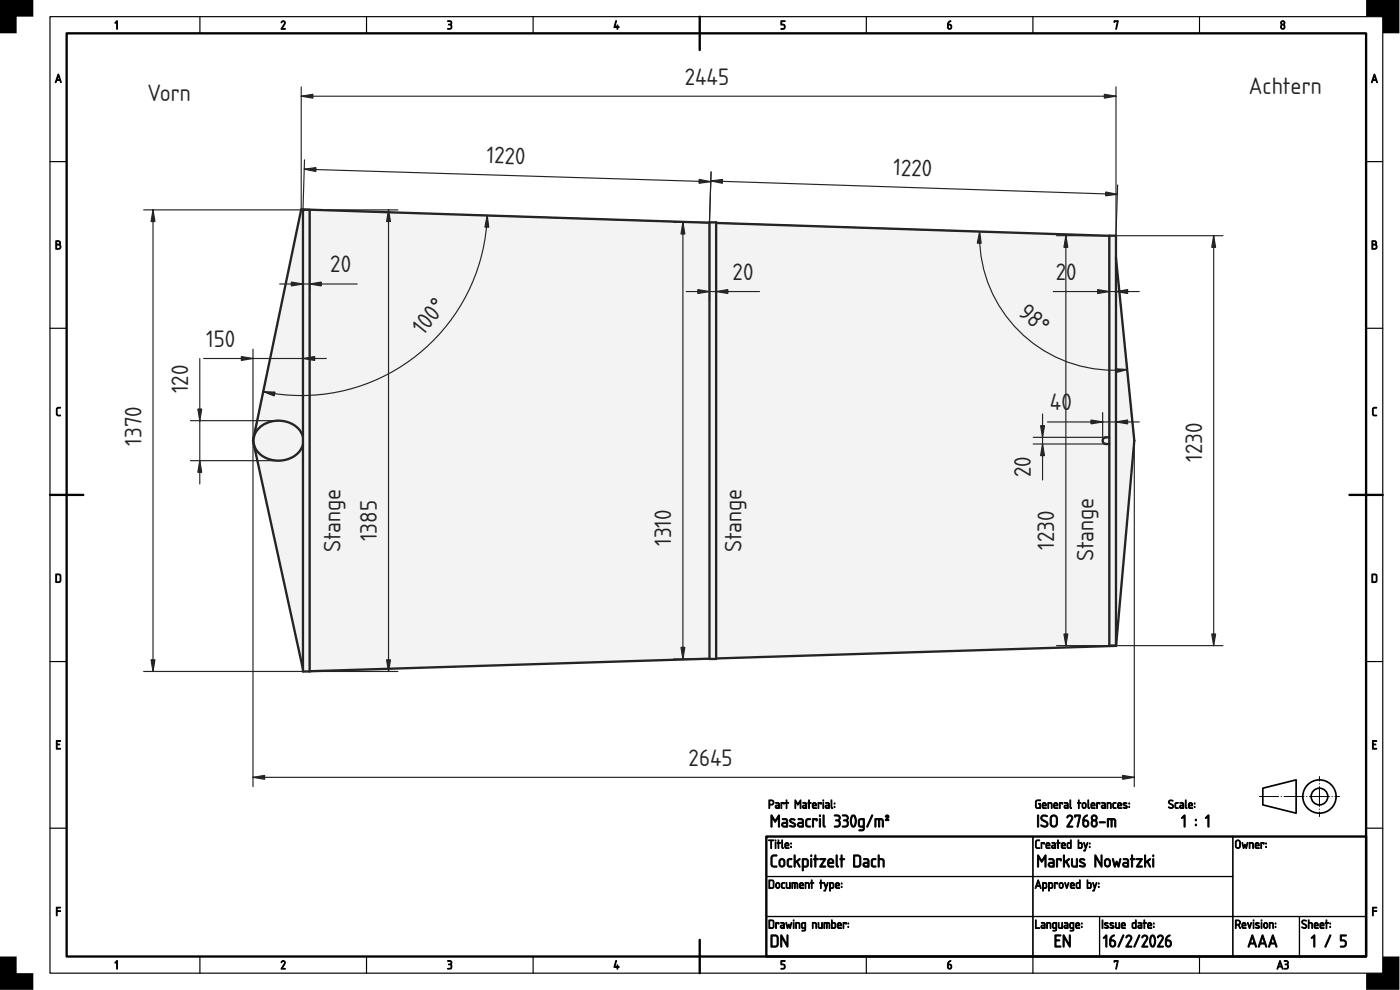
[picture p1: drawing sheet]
<svg xmlns="http://www.w3.org/2000/svg" width="420mm" height="297mm" viewBox="0 0 420 297" stroke-linecap="round" stroke-linejoin="round" font-family="sans-serif">
<defs><g id="words">
<g font-size="6.7" fill="#212529">
<text x="205.5" y="25.4">2445</text>
<text x="374.8" y="28.1">Achtern</text>
<text x="44.3" y="30.3">Vorn</text>
<text x="146" y="48.9" transform="rotate(2 146 48.9)">1220</text>
<text x="268.1" y="52.6" transform="rotate(2 268.1 52.6)">1220</text>
<text x="99.1" y="81.7">20</text>
<text x="219.9" y="84">20</text>
<text x="316.9" y="84">2</text>
<text x="320" y="84">0</text>
<text x="305.3" y="94.1" transform="rotate(43 305.3 94.1)">98°</text>
<text x="127.1" y="100.7" transform="rotate(-51 127.1 100.7)">10 °</text>
<text x="61.9" y="104.1">150</text>
<text x="56.5" y="118" transform="rotate(-90 56.5 118)">120</text>
<text x="315.1" y="123.1">40</text>
<text x="42.4" y="133.7" transform="rotate(-90 42.4 133.7)">1370</text>
<text x="309.4" y="143.2" transform="rotate(-90 309.4 143.2)">20</text>
<text x="360.7" y="138.7" transform="rotate(-90 360.7 138.7)">1230</text>
<text x="102.2" y="165.8" transform="rotate(-90 102.2 165.8)">Stange</text>
<text x="113.1" y="162.4" transform="rotate(-90 113.1 162.4)">1385</text>
<text x="201.5" y="163.8" transform="rotate(-90 201.5 163.8)">1310</text>
<text x="222.5" y="165.8" transform="rotate(-90 222.5 165.8)">Stange</text>
<text x="316.4" y="165" transform="rotate(-90 316.4 165)">1230</text>
<text x="328.1" y="168.4" transform="rotate(-90 328.1 168.4)">Stange</text>
<text x="206.7" y="229.7">2645</text>
</g>
</g></defs>
<path d="M20 10h390v277h-390zM210 5v10M15 148.5h10M405 148.5h10M230 251h180v36h-180zM210 282v10" fill="none" stroke="#000" stroke-width=".7"/>
<g fill="none" stroke="#000" stroke-width=".35">
<path d="M15 5h400v287h-400zM60 5v5M110 5v5M160 5v5M260 5v5M310 5v5M360 5v5M15 48.5h5M410 48.5h5M15 98.5h5M410 98.5h5M15 198.5h5"/>
<path d="M410 198.5h5M15 248.5h5M230 251h80v12h-80zM310 251h60v12h-60zM370 251h40v24h-40zM410 248.5h5M230 275h80v12h-80zM230 263h80v12h-80zM310 275h20v12h-20zM310 263h60v12h-60zM330 275h40v12h-40zM370 275h20v12h-20z"/>
<path d="M390 275h20v12h-20zM60 287v5M110 287v5M160 287v5M260 287v5M310 287v5M360 287v5"/>
</g>
<g fill="#000" stroke="#000" stroke-width=".3">
<path d="M35 6.3l.3 .1-.2 2.4-.1-2.2-.3 .4-.2-.1zM84.5 6.5a.64 .64 0 0 1 .9-.2 .64 .64 0 0 1 .1 .9l-.8 1.4h.8l.1 .2h-1.2l.9-1.7a.44 .44 0 0 0-.2-.6 .44 .44 0 0 0-.6 .4zM134.4 6.2h.1a.73 .73 0 0 1 .9 .2 .73 .73 0 0 1-.1 1 .78 .78 0 0 1 .2 1.1 .78 .78 0 0 1-1.1 .1 .66 .66 0 0 0 1-.5 .66 .66 0 0 0-.8-.7 .52 .52 0 0 0 .6-.2 .52 .52 0 0 0-.1-.7l-.7-.1zM184.8 6.2l.2 .2-.5 1.6h.7l.1-.5 .1 .5 .4 .2-.4 .1-.1 .5-.1-.5-.9-.1zM234.4 6.3h1.2l-1 .2v.8a.8 .8 0 0 1 1 .5 .8 .8 0 0 1-.6 1l-.6-.1 .6-.1a.54 .54 0 0 0 .4-.6 .54 .54 0 0 0-.5-.5h-.5zM334.4 6.2l1.2 .1-.6 2.5 .3-2.3h-.7l-.2 .2zM17.1 122.4l1-.2v.2l-.9 .3-.1 1.5 .3 .3h.7l.1 .3h-.9l-.4-.4v-1.6zM412.1 122.4l1-.2v.2l-.9 .3-.1 1.5 .3 .3h.6l.1 .3h-.8l-.4-.4v-1.6zM16.9 222.2h1.3l-.2 .3h-.9v.7l.8 .2-.8 .1v1h1l.1 .3h-1.3zM411.9 222.2h1.2l-.1 .3h-.9v.7l.8 .2-.8 .1v1h.9l.1 .3h-1.2zM16.9 272.2l1.3 .1-1 .1v.8l1 .2-1 .1-.2 1.3zM411.9 272.2l1.3 .1-1.1 .1v.8l1.1 .2-1.1 .1-.1 1.3z"/>
<path d="M35 288.3l.3 .1-.2 2.4-.1-2.2-.3 .4-.2-.2zM84.5 288.4a.64 .64 0 0 1 .9-.1 .64 .64 0 0 1 .1 .9l-.8 1.3h.8l.1 .3h-1.2l.9-1.7a.44 .44 0 0 0-.2-.7 .44 .44 0 0 0-.6 .4zM134.4 288.2h.1a.73 .73 0 0 1 .9 .2 .73 .73 0 0 1-.1 1 .78 .78 0 0 1 .2 1.1 .78 .78 0 0 1-1.1 .1 .66 .66 0 0 0 1-.5 .66 .66 0 0 0-.8-.7 .52 .52 0 0 0 .6-.3 .52 .52 0 0 0-.1-.6l-.7-.1zM184.8 288.2l.2 .1-.5 1.7h.7l.1-.5 .1 .5 .4 .2-.4 .1-.1 .5-.1-.5-.9-.1zM234.4 288.2l1.2 .1-1 .2v.7a.8 .8 0 0 1 1 .6 .8 .8 0 0 1-.6 1l-.6-.1 .6-.2a.54 .54 0 0 0 .4-.5 .54 .54 0 0 0-.5-.5h-.5zM334.4 288.2l1.2 .1-.6 2.5 .3-2.3h-.7l-.2 .2z"/>
<path d="M284.6 6.6l.7-.3-.7 1a.74 .74 0 0 1 1 .2 .74 .74 0 0 1-.2 1 .74 .74 0 0 1-1-.1v-1.3zM284.6 7.5v.7a.4 .4 0 0 0 .4 .4 .4 .4 0 0 0 .4-.4l-.1-.6z"/>
<path d="M384.5 8a.5 .5 0 0 0 1 0 .5 .5 0 0 0-1 0zM384.6 6.9a.4 .4 0 0 0 .8 0 .4 .4 0 0 0-.8 0zM384.6 6.4a.65 .65 0 0 1 .9 .1 .65 .65 0 0 1-.1 .9 .76 .76 0 0 1 .2 1.1 .76 .76 0 0 1-1.2 0 .76 .76 0 0 1 .2-1.1l-.3-.6z"/>
<path d="M17.4 22.2l.2 .1 .8 2.3-.1 .2-.3-.7h-1l-.2 .7-.2-.1zM17.5 22.7l-.4 1.2h.8z"/>
<path d="M412.4 22.2l.2 .1 .8 2.3-.1 .2-.3-.7h-1l-.2 .7-.2-.1zM412.5 22.7l-.4 1.2h.8z"/>
<path d="M16.8 72.3l.6-.1a.65 .65 0 0 1 .7 .4 .65 .65 0 0 1-.2 .8 .77 .77 0 0 1 .4 .8 .77 .77 0 0 1-.7 .6h-.8zM17 73.5v1.1h.5a.52 .52 0 0 0 .5-.6 .52 .52 0 0 0-.5-.5zM17 72.5v.8h.5a.39 .39 0 0 0 .4-.4 .39 .39 0 0 0-.4-.4z"/>
<path d="M411.8 72.3l.6-.1a.65 .65 0 0 1 .7 .4 .65 .65 0 0 1-.2 .8 .77 .77 0 0 1 .4 .8 .77 .77 0 0 1-.7 .6h-.8zM412 73.5v1.1h.5a.52 .52 0 0 0 .5-.6 .52 .52 0 0 0-.5-.5zM412 72.5v.8h.5a.39 .39 0 0 0 .4-.4 .39 .39 0 0 0-.4-.4z"/>
<path d="M17 172.5v2h.8l.2-.4v-1.4l-.2-.2zM16.8 172.2h1l.5 .5v1.6l-.5 .5h-1z"/>
<path d="M412 172.5v2h.8l.2-.4v-1.4l-.2-.2zM411.7 172.2h1.1l.4 .5v1.6l-.4 .5h-1.1z"/>
<path d="M230.7 252l1.5 .1-.6 .1-.2 2.4-.1-2.4h-.6zM232.7 252.8l.2 .1-.1 1.7zM232.6 252.2a.2 .2 0 0 1 .4 0 .2 .2 0 0 1-.4 0zM233.5 252l.2 .1v.7l.6 .1-.6 .1-.1 1.6-.1-1.6-.3-.1 .3-.1zM234.6 252l.3 .1 .1 2.5-.4-.4zM235.9 253.2l-.1 .4h.7l-.2-.5zM235.7 252.9a.64 .64 0 0 1 .9 0 .64 .64 0 0 1 .1 .9h-.9l.1 .5 .9 .2-.8 .1a1.06 1.06 0 0 1-.3-1.7zM237.3 254h.2v.3h-.2zM237.3 252.9h.2v.3h-.2z"/>
<path d="M231 240.3v1h.6a.52 .52 0 0 0 .4-.6 .52 .52 0 0 0-.5-.4zM230.8 240h.7a.77 .77 0 0 1 .8 .8 .77 .77 0 0 1-.7 .8h-.6v.8l-.2 .1zM233 241.9l.1 .4h.6v-.5zM232.8 240.8h.8l.3 .5v1.2l-.8 .1a.52 .52 0 0 1-.5-.5 .52 .52 0 0 1 .5-.5h.6l-.1-.4-.8-.2zM234.4 240.8l1 .1-.1 .4-.1-.3h-.6l-.1 1.6zM236 240l.2 .1v.7l.5 .1-.5 .1-.1 1.6-.2-1.6-.2-.1 .2-.1zM238.6 240l.9 1.2 .8-1.2v2.5l-.2-.1v-1.8l-.6 1-.7-1v1.8l-.2 .2zM241.1 241.9l.1 .4h.6v-.5zM241 240.8h.8l.3 .5v1.2l-.8 .1a.52 .52 0 0 1-.5-.5 .52 .52 0 0 1 .5-.5h.5v-.4l-.8-.2zM242.7 240l.2 .1v.7l.6 .1-.6 .1-.1 1.6-.1-1.6-.3-.1 .3-.1zM244.1 241.2l-.1 .4h.8l-.2-.5zM244 240.9a.64 .64 0 0 1 .8 0 .64 .64 0 0 1 .1 .9h-.9l.1 .5 .9 .2-.7 .1a1.06 1.06 0 0 1-.3-1.7zM245.5 240.8l1 .1-.1 .4-.1-.3h-.6l-.1 1.6zM247 240.8l.2 .1-.1 1.7zM246.9 240.2a.2 .2 0 0 1 .4 0 .2 .2 0 0 1-.4 0zM248 241.9v.4h.7v-.5zM247.8 240.8h.8l.3 .5v1.2l-.8 .1a.52 .52 0 0 1-.5-.5 .52 .52 0 0 1 .5-.5h.6l-.1-.4-.8-.2zM249.4 240l.3 .1 .1 2.5-.4-.4zM250.4 242h.2v.3h-.2zM250.4 240.9h.2v.3h-.2z"/>
<path d="M231.6 256.7l.4-.2h1.1v.3l-1 .1-.3 .3-.1 2.1 .3 .5h1l.2 .3h-1.2l-.6-.4v-2.3zM234.3 258.1l-.2 1.2a.57 .57 0 0 0 .6 .5 .57 .57 0 0 0 .5-.6l-.1-1.1-.4-.2zM234.1 257.8a.92 .92 0 0 1 1.5 .6v.9a.91 .91 0 0 1-.9 .9 .91 .91 0 0 1-.9-.9v-1.1zM236.4 257.8l1.1-.2 .1 .3a.77 .77 0 0 0-.9 .1 .77 .77 0 0 0-.1 .9v.7l1 .3-.1 .3a.99 .99 0 0 1-1.1-.3 .99 .99 0 0 1-.2-1.1zM238.3 256.6l.3 .1v1.9l1.5-.9v.2l-.7 .6 .7 1.6h-.3l-.7-1.4-.4 .3-.1 1.1h-.3zM241.1 258v1.8h.9l.2-.4v-1.2l-.2-.2zM240.8 257.7a1.38 1.38 0 0 1 1.8 .5v.2a1.27 1.27 0 0 1-.7 1.8h-.8v1h-.3zM243.3 257.7l.3 .1v2.2l-.1 .2-.2-.2zM243.3 256.8a.24 .24 0 0 1 .4 0 .24 .24 0 0 1-.4 0zM244.6 256.5l.3 .2v.9l.7 .2-.7 .2v2l-.2 .2-.2-.2v-2l-.3-.2 .3-.2zM246 257.6h1.8l-1.3 2.2h1.1l.2 .3h-1.8l1.3-2.1h-1.1zM248.9 258.2l-.1 .5h1.1a.58 .58 0 0 0-.3-.7 .58 .58 0 0 0-.7 .2zM248.7 257.8a.92 .92 0 0 1 1.2 0 .92 .92 0 0 1 .2 1.3h-1.4l.2 .7 1.3 .2-1.1 .2a.89 .89 0 0 1-.7-1.2v-.8zM251 256.6l.3 .1v2.9l.3 .3a.37 .37 0 0 1-.5 .3 .37 .37 0 0 1-.2-.6zM252.4 256.5l.3 .2v.9l.8 .2-.8 .2v2l-.1 .2-.2-.2v-2l-.4-.2 .4-.2zM256.5 256.9v2.9a1.14 1.14 0 0 0 1.5-.4v-2.2l-.4-.3zM256.2 256.6l1.5-.1 .6 .7v2.4l-.6 .6-1.5-.1zM259.4 259.2v.4l.2 .2h.9v-.7zM259.2 257.6h1.1l.5 .6v1.9l-1.1 .1a.74 .74 0 0 1-.7-.8 .74 .74 0 0 1 .7-.7h.8l-.1-.5-1.2-.3zM261.7 257.8l1-.2 .2 .3a.77 .77 0 0 0-.9 .1 .77 .77 0 0 0-.2 .9l.1 .7 1 .3-.2 .3a.99 .99 0 0 1-1.1-.3 .99 .99 0 0 1-.1-1.1zM263.6 256.5h.2l.1 1.1h.9l.5 .4v2.1l-.3-.1v-1.9l-.4-.1h-.7v2l-.3 .1z"/>
<path d="M231.4 244.6h.3l.9 1.6 1-1.6h.3v3.5l-.3-.2v-2.6l-1 1.4-.9-1.4v2.7l-.3 .1zM235 247.2v.4l.2 .2h.8v-.7zM234.8 245.6h1.1l.5 .6v1.9l-1.1 .1a.74 .74 0 0 1-.7-.8 .74 .74 0 0 1 .7-.7h.7v-.5l-1.2-.3zM237.1 245.8a.97 .97 0 0 1 1.5 .3h-.1a.82 .82 0 0 0-1.2 .2l1.1 .6a.71 .71 0 0 1 .3 1 .71 .71 0 0 1-1 .2l-.7-.2 .2-.2a.65 .65 0 0 0 .7 .2 .65 .65 0 0 0 .5-.5l-1.3-.7-.1-.5zM239.8 247.2l-.1 .4 .2 .2h.9v-.7zM239.5 245.6h1.1l.5 .6v1.9l-1.1 .1a.74 .74 0 0 1-.7-.8 .74 .74 0 0 1 .7-.7h.8v-.5l-1.3-.3zM242 245.8l1.1-.2 .1 .3a.77 .77 0 0 0-.9 .1 .77 .77 0 0 0-.2 .9l.1 .7 1 .3-.1 .3a.99 .99 0 0 1-1.1-.3 .99 .99 0 0 1-.2-1.1zM243.9 245.7l1.2-.1 .2 .2-.2 .5-.2-.3h-.7v2l-.2 .2-.2-.2zM245.9 245.7l.3 .1v2.2l-.1 .2-.2-.2zM245.9 244.8a.24 .24 0 0 1 .4 0 .24 .24 0 0 1-.4 0zM247 244.6l.3 .1v2.9l.4 .3a.37 .37 0 0 1-.5 .3 .37 .37 0 0 1-.2-.6zM250.4 244.5a1.07 1.07 0 0 1 1.5 .2 1.07 1.07 0 0 1-.1 1.5 1.18 1.18 0 0 1 .2 1.6 1.18 1.18 0 0 1-1.6 .2l.2-.2a.85 .85 0 0 0 1.3-.6 .85 .85 0 0 0-1.1-.9v-.3a.67 .67 0 0 0 .9-.2 .67 .67 0 0 0-.1-.9l-1.2-.1zM252.8 244.5a1.07 1.07 0 0 1 1.5 .2 1.07 1.07 0 0 1-.1 1.5 1.18 1.18 0 0 1 .2 1.6 1.18 1.18 0 0 1-1.6 .2l.2-.2a.85 .85 0 0 0 1.3-.6 .85 .85 0 0 0-1.1-.9v-.3a.67 .67 0 0 0 .9-.2 .67 .67 0 0 0-.1-.9l-1.2-.1zM256 244.9l-.5 1.4 .4 1.5a1.13 1.13 0 0 0 .8-1.5 1.18 1.18 0 0 0-.7-1.4zM255.7 244.6a.84 .84 0 0 1 .9 .1 .84 .84 0 0 1 .3 .8l.1 1.1a1.29 1.29 0 0 1-1.1 1.6 2.82 2.82 0 0 1-.2-3.6zM258.1 246.1l-.1 1.5 .2 .2h.9v-1.8zM257.8 245.8l.5-.2 1.1 .1v2.9a1 1 0 0 1-1.6 .5l1-.2 .3-.7a1.06 1.06 0 0 1-1.3-.2 1.06 1.06 0 0 1-.2-1.2zM261.6 244.5h.3v.3l-1.4 3.2-.4 .2zM262.6 245.6h.2a2.46 2.46 0 0 1 2.2 .3l.1 2.2-.3-.1-.1-1.9-.7-.1v2l-.2 .2-.1-.2v-2h-.8v2l-.2 .2-.1-.2zM265.9 244.7a.54 .54 0 0 1 .7 0 .54 .54 0 0 1 0 .7l-.4 .5h.5v.3h-1l.7-1.2-.2-.1-.5 .2z"/>
<path d="M310.9 252.2l1.1-.2v.2l-1 .3v1.4l.2 .4h.7l.1 .3h-.8l-.4-.4-.1-1.6zM312.5 252.8l1 .1-.2 .4-.1-.3h-.5l-.2 1.6zM314.2 253.2l-.1 .4h.8l-.2-.5zM314.1 252.9a.64 .64 0 0 1 .8 0 .64 .64 0 0 1 .1 .9h-.9l.1 .5 .9 .2-.7 .1a1.06 1.06 0 0 1-.3-1.7zM315.9 253.9l.1 .4h.6v-.5zM315.7 252.8h.8l.3 .5v1.2l-.8 .1a.52 .52 0 0 1-.5-.5 .52 .52 0 0 1 .5-.5h.6v-.4l-.9-.2zM317.4 252l.3 .1v.7l.5 .1-.5 .1-.2 1.6-.1-1.6-.2-.1 .2-.1zM318.8 253.2l-.1 .4h.8l-.2-.5zM318.7 252.9a.64 .64 0 0 1 .9 0 .64 .64 0 0 1 .1 .9h-1l.2 .5 .9 .2-.8 .1a1.06 1.06 0 0 1-.3-1.7zM320.6 253.1l-.1 .1a.71 .71 0 0 0 .5 1.1h.3v-1.3zM320.3 253l1-.2v-.7l.2-.1v2.6h-1l-.2-.3zM323.8 253v1.3h.5a.91 .91 0 0 0 .2-1.2zM323.6 252l.2 .1v.7h.7l.3 .3v1l-.3 .5-1-.1zM325.2 252.8l.3 .1 .3 1.2 .4-1.2h.3l-.9 2.5-.4-.2 .3-.1 .2-.6zM327 254h.1v.3h-.1zM327 252.9h.1l.1 .3h-.2z"/>
<path d="M311.4 244.6l.3 .1v3.3l-.2 .2-.1-.2zM312.6 244.8a1.41 1.41 0 0 1 1.8 .1l-.3 .1a.73 .73 0 0 0-1-.1 .73 .73 0 0 0-.2 .9l1.1 .6a1.02 1.02 0 0 1 .3 1.5 1.02 1.02 0 0 1-1.6 .1l-.3-.3 .1-.2a.88 .88 0 0 0 1 .4 .88 .88 0 0 0 .6-.9l-1.6-1.1-.2-.5zM315.8 245l-.3 .6v1.6a.75 .75 0 0 0 .8 .6 .75 .75 0 0 0 .7-.7v-1.5a.75 .75 0 0 0-.4-.7 .75 .75 0 0 0-.8 .1zM315.5 244.8a1.11 1.11 0 0 1 1.2-.2 1.11 1.11 0 0 1 .7 1v1.5a1.1 1.1 0 0 1-1.1 1.1 1.1 1.1 0 0 1-1.1-1.1v-1.8zM320.4 244.8a.92 .92 0 0 1 1.3-.1 .92 .92 0 0 1 .1 1.2l-1.2 1.9h1.2l.1 .4h-1.7l1.3-2.4a.63 .63 0 0 0-.3-.9 .63 .63 0 0 0-.9 .5l-.2-.2zM322.5 244.5h1.6l.2 .2-.9 3.5-.2-.2 .7-3.1h-1.1l-.2 .3zM325.4 245l1-.4v.2l-.9 .6-.2 .6a1.1 1.1 0 0 1 1.5 1 1.1 1.1 0 0 1-1.4 1.1l-.5-.7 .1-1.6zM325.3 246.3v1a.57 .57 0 0 0 .6 .5 .57 .57 0 0 0 .5-.5l-.1-.8zM327.7 247a.7 .7 0 0 0 1.4 0 .7 .7 0 0 0-1.4 0zM327.8 245.4a.6 .6 0 0 0 1.2 0 .6 .6 0 0 0-1.2 0zM327.8 244.7a.93 .93 0 0 1 1.3 .1 .93 .93 0 0 1-.2 1.4 1.09 1.09 0 0 1 .3 1.6 1.09 1.09 0 0 1-1.7 0 1.09 1.09 0 0 1 .3-1.6l-.3-.8zM330 246.6h1.6l.2 .1-1.7 .2zM332.4 245.6h.1a2.46 2.46 0 0 1 2.3 .3v2.2l-.3-.1-.1-1.9-.6-.1v2l-.2 .2-.2-.2v-2h-.7v2l-.2 .2-.2-.2z"/>
<path d="M310.9 240.2l1.4-.2-.2 .2-.9 .1-.2 .4v1.2l.2 .4h.8v-1l-.3-.1 .6-.1v1.4l-1 .1-.5-.3-.1-1.7zM313.1 241.2l-.1 .4h.8l-.2-.5zM313 240.9a.64 .64 0 0 1 .8 0 .64 .64 0 0 1 .1 .9h-.9l.1 .5 .9 .2-.7 .1a1.06 1.06 0 0 1-.3-1.7zM314.5 240.8a.87 .87 0 0 1 1 .1 .87 .87 0 0 1 .3 1l-.2 .7-.1-1.4-.8-.2v1.4l-.2 .1zM316.5 241.2v.4h.7l-.2-.5zM316.4 240.9a.64 .64 0 0 1 .9 0 .64 .64 0 0 1 .1 .9h-.9l.1 .5 .9 .2-.8 .1a1.06 1.06 0 0 1-.3-1.7zM318 240.8l1 .1-.1 .4-.2-.3h-.5l-.1 1.6zM319.6 241.9l.1 .4h.6v-.5zM319.5 240.8h.8l.3 .5v1.2l-.8 .1a.52 .52 0 0 1-.5-.5 .52 .52 0 0 1 .5-.5h.5v-.4l-.8-.2zM321.1 240l.2 .1 .2 2.5-.4-.4zM323.7 240l.2 .1v.7l.5 .1-.5 .1-.1 1.6-.2-1.6-.2-.1 .2-.1zM325.1 241.1l-.1 .9a.4 .4 0 0 0 .4 .3 .4 .4 0 0 0 .4-.4l-.2-.8zM325 240.9a.64 .64 0 0 1 1 .5v.6a.64 .64 0 0 1-.6 .6 .64 .64 0 0 1-.7-.7zM326.5 240l.2 .1 .2 2.5-.4-.4zM327.7 241.2l-.1 .4h.8l-.2-.5zM327.6 240.9a.64 .64 0 0 1 .9 0 .64 .64 0 0 1 0 .9h-.9l.1 .5 1 .2-.8 .1a1.06 1.06 0 0 1-.3-1.7zM329.1 240.8l1 .1-.1 .4-.1-.3h-.5l-.2 1.6zM330.8 241.9l.1 .4h.6v-.5zM330.7 240.8h.8l.3 .5-.1 1.2-.7 .1a.52 .52 0 0 1-.5-.5 .52 .52 0 0 1 .5-.5h.5v-.4l-.8-.2zM332.3 240.8a.87 .87 0 0 1 1 .1 .87 .87 0 0 1 .2 1l-.1 .7-.2-1.4-.7-.2v1.4l-.2 .1zM334.1 240.9l.7-.1 .1 .2a.52 .52 0 0 0-.6 0 .52 .52 0 0 0-.1 .6v.6l.8 .3a.65 .65 0 0 1-.8 0 .65 .65 0 0 1-.3-.8zM335.7 241.2l-.1 .4h.8l-.2-.5zM335.6 240.9a.64 .64 0 0 1 .8 0 .64 .64 0 0 1 .1 .9h-.9l.1 .5 1 .2-.8 .1a1.06 1.06 0 0 1-.3-1.7zM337.2 240.9a.5 .5 0 0 1 .5-.2 .5 .5 0 0 1 .4 .5l-.6-.2-.2 .2 .8 .5a.55 .55 0 0 1-.1 .9 .55 .55 0 0 1-.8-.4l.6 .1 .3-.2-.9-.6zM338.8 242h.2v.3h-.2zM338.8 240.9h.2v.3h-.2z"/>
<path d="M311.4 256.6h.3l.9 1.6 1-1.6h.3v3.5l-.3-.2v-2.6l-1 1.4-.9-1.4v2.7l-.3 .1zM315 259.2v.4l.2 .2h.8v-.7zM314.8 257.6h1.1l.5 .6v1.9l-1.1 .1a.74 .74 0 0 1-.7-.8 .74 .74 0 0 1 .7-.7h.7v-.5l-1.2-.3zM317.1 257.7l1.2-.1 .2 .2-.1 .5-.2-.3h-.8v2l-.2 .2-.2-.2zM319.2 256.6l.3 .1v1.9l1.4-.9v.2l-.7 .6 .7 1.6h-.3l-.7-1.4-.4 .3-.1 1.1h-.2zM321.6 257.7l.3 .1v1.8l.4 .2h.7v-2l.2-.2 .2 .2-.1 2.3-1.1 .1a.84 .84 0 0 1-.7-1.2zM324.1 257.8a.97 .97 0 0 1 1.4 .3h-.1a.82 .82 0 0 0-1.1 .2l1.1 .6a.71 .71 0 0 1 .2 1 .71 .71 0 0 1-1 .2l-.6-.2 .2-.2a.65 .65 0 0 0 .7 .2 .65 .65 0 0 0 .5-.5l-1.3-.7-.2-.5zM328.6 256.5l.3 .1 1.5 2.7v-2.6l.3-.2v3.6l-.3-.1-1.5-2.6v2.6l-.3 .1zM332 258.1l-.2 1.2a.57 .57 0 0 0 .6 .5 .57 .57 0 0 0 .5-.6l-.2-1.1-.3-.2zM331.8 257.8a.92 .92 0 0 1 1.5 .6v.9a.91 .91 0 0 1-.9 .9 .91 .91 0 0 1-1-.9l.1-1.1zM333.9 257.7l.3 .1 .4 1.6 .5-1 .5 1 .5-1.6 .3-.2-.6 2.5-.3-.1-.4-1-.4 1-.2 .2zM337.4 259.2l-.1 .4 .2 .2h.9v-.7zM337.1 257.6h1.1l.5 .6v1.9l-1.1 .1a.74 .74 0 0 1-.7-.8 .74 .74 0 0 1 .7-.7h.8l-.1-.5-1.2-.3zM339.6 256.5l.3 .2v.9l.8 .2-.8 .2v2l-.2 .2-.1-.2v-2l-.4-.2 .4-.2zM341.1 257.6h1.7l-1.3 2.2h1.2l.1 .3h-1.7l1.3-2.1h-1.2zM343.5 256.6l.3 .1v1.9l1.5-.9-.1 .2-.7 .6 .8 1.6h-.3l-.8-1.4-.4 .3v1.1h-.3zM346 257.7l.3 .1v2.2l-.2 .2-.2-.2zM345.9 256.8a.25 .25 0 0 1 .5 0 .25 .25 0 0 1-.5 0z"/>
<path d="M350.8 240.2l.2-.1a.75 .75 0 0 1 1 .3h-.1a.49 .49 0 0 0-.8-.1 .49 .49 0 0 0 .1 .7l.6 .3a.73 .73 0 0 1 0 1.2 .73 .73 0 0 1-1.1-.4h.1a.54 .54 0 0 0 .8 .3 .54 .54 0 0 0 .2-.7l-1-.6-.1-.4zM352.7 240.9l.8-.1 .1 .2a.52 .52 0 0 0-.6 0 .52 .52 0 0 0-.2 .6l.1 .6 .7 .3a.65 .65 0 0 1-.8 0 .65 .65 0 0 1-.2-.8zM354.3 241.9l.1 .4h.6v-.5zM354.1 240.8h.9l.3 .5-.1 1.2-.7 .1a.52 .52 0 0 1-.5-.5 .52 .52 0 0 1 .5-.5h.5v-.4l-.9-.2zM355.8 240l.2 .1 .1 2.5-.4-.4zM357 241.2l-.1 .4h.8l-.2-.5zM356.9 240.9a.64 .64 0 0 1 .8 0 .64 .64 0 0 1 .1 .9h-.9l.1 .5 .9 .2-.8 .1a1.06 1.06 0 0 1-.2-1.7zM358.4 242h.2v.3h-.2zM358.4 240.9h.2v.3h-.2z"/>
<path d="M355.3 244.6l.4 .1v3.3l-.2 .2-.2-.2v-2.9l-.5 .5-.2-.2zM358.8 247.3h.2v.4h-.2zM358.8 245.8h.2v.4h-.2zM362.5 244.6l.3 .1v3.3l-.1 .2-.2-.2v-2.9l-.5 .5-.2-.2z"/>
<path d="M371.2 252.4l-.2 1.5a.52 .52 0 0 0 .5 .4 .52 .52 0 0 0 .5-.5v-1.3l-.5-.2zM371 252.2a.77 .77 0 0 1 .8-.1 .77 .77 0 0 1 .5 .7v1a.77 .77 0 0 1-.8 .8 .77 .77 0 0 1-.8-.7l.1-1.4zM372.7 252.8l.3 .1 .2 1.1 .4-.7 .4 .7 .3-1.1 .2-.1-.4 1.8-.5-.8-.5 .8zM374.9 252.8a.87 .87 0 0 1 1.1 .1 .87 .87 0 0 1 .2 1l-.1 .7-.2-1.4-.8-.2v1.4l-.2 .1zM377 253.2l-.1 .4h.8l-.2-.5zM376.9 252.9a.64 .64 0 0 1 .8 0 .64 .64 0 0 1 .1 .9h-.9l.1 .5 .9 .2-.8 .1a1.06 1.06 0 0 1-.2-1.7zM378.4 252.8l1 .1-.1 .4-.2-.3h-.5l-.1 1.6zM379.9 254h.2v.3h-.2zM379.9 252.9h.2v.3h-.2z"/>
<path d="M231 276.3v2h.8l.2-.4v-1.4l-.2-.2zM230.8 276h1l.5 .5v1.6l-.4 .5h-1.1zM232.8 276.8l1 .1-.1 .4-.1-.3h-.6l-.1 1.6zM234.5 277.9l.1 .4h.6v-.5zM234.3 276.8h.8l.3 .5v1.2l-.8 .1a.52 .52 0 0 1-.5-.5 .52 .52 0 0 1 .5-.5h.6v-.4l-.9-.2zM235.9 276.8l.2 .1 .3 1.1 .3-.7 .4 .7 .3-1.1 .2-.1-.4 1.8-.5-.8-.4 .8zM238.1 276.8l.2 .1-.1 1.7zM238 276.2a.2 .2 0 0 1 .4 0 .2 .2 0 0 1-.4 0zM238.8 276.8a.87 .87 0 0 1 1.1 .1 .87 .87 0 0 1 .2 1l-.1 .7-.2-1.4-.8-.2v1.4l-.2 .1zM240.8 277.1v1.1l.7 .1v-1.3zM240.7 276.9l1.1-.1v2.1a.65 .65 0 0 1-1.1 .3l.7-.1 .1-.5a.73 .73 0 0 1-.8-.1 .73 .73 0 0 1-.2-.8zM243.8 276.8a.87 .87 0 0 1 1.1 .1 .87 .87 0 0 1 .2 1l-.1 .7-.2-1.4-.8-.2v1.4l-.2 .1zM245.6 276.8l.2 .1v1.3l.2 .1h.6v-1.4h.2v1.7h-.8a1.3 1.3 0 0 1-.4-1.8zM247.3 276.8h.1a1.21 1.21 0 0 1 1.7 .5l-.2 1.3-.1-1.4-.5-.2-.1 1.6-.2-1.6h-.5l-.1 1.6zM249.8 277v1.3h.5a.91 .91 0 0 0 .2-1.2zM249.6 276l.2 .1v.7h.7l.3 .3v1l-.3 .4h-1zM251.6 277.2l-.1 .4h.8l-.2-.5zM251.5 276.9a.64 .64 0 0 1 .8 0 .64 .64 0 0 1 .1 .9h-.9l.1 .5 .9 .2-.7 .1a1.06 1.06 0 0 1-.3-1.7zM253 276.8l1 .1-.1 .4-.1-.3h-.6l-.1 1.6zM254.5 278h.2v.3h-.2zM254.5 276.9h.2v.3h-.2z"/>
<path d="M231 264.3v2h.8l.2-.4v-1.4l-.2-.2zM230.8 264h1l.5 .5v1.6l-.4 .5h-1.1zM233.2 265.1l-.2 .9a.4 .4 0 0 0 .4 .3 .4 .4 0 0 0 .4-.4l-.1-.8zM233 264.9a.64 .64 0 0 1 1.1 .5v.6a.64 .64 0 0 1-.7 .6 .64 .64 0 0 1-.6-.7zM234.6 264.9l.8-.1 .1 .2a.52 .52 0 0 0-.6 0 .52 .52 0 0 0-.2 .6l.1 .6 .7 .3a.65 .65 0 0 1-.8 0 .65 .65 0 0 1-.2-.8zM235.9 264.8l.3 .1v1.3l.2 .1h.6v-1.4h.2v1.7h-.8a1.3 1.3 0 0 1-.5-1.8zM237.7 264.8h.1a1.21 1.21 0 0 1 1.6 .5l-.1 1.3-.1-1.4-.5-.2-.2 1.6-.1-1.6h-.5l-.1 1.6zM240.2 265.2l-.1 .4h.8l-.2-.5zM240.1 264.9a.64 .64 0 0 1 .9 0 .64 .64 0 0 1 .1 .9h-1l.2 .5 .9 .2-.8 .1a1.06 1.06 0 0 1-.3-1.7zM241.7 264.8a.87 .87 0 0 1 1 .1 .87 .87 0 0 1 .2 1l-.1 .7-.2-1.4-.7-.2v1.4l-.2 .1zM243.5 264l.2 .1v.7l.6 .1-.6 .1-.1 1.6-.1-1.6-.3-.1 .3-.1zM246.3 264l.2 .1v.7l.5 .1-.5 .1-.2 1.6-.1-1.6-.2-.1 .2-.1zM247.3 264.8l.2 .1 .4 1.2 .4-1.2h.2l-.9 2.5-.4-.2 .3-.1 .2-.6zM249.2 265v1.3h.7l.1-1.1zM249 264.8a.94 .94 0 0 1 1.3 .8 .94 .94 0 0 1-1.1 1l-.1 .8zM251 265.2v.4h.7l-.2-.5zM250.9 264.9a.64 .64 0 0 1 .9 0 .64 .64 0 0 1 .1 .9h-.9l.1 .5 .9 .2-.8 .1a1.06 1.06 0 0 1-.3-1.7zM252.5 266h.2v.3h-.2zM252.5 264.9h.2v.3h-.2z"/>
<path d="M310.8 276l.2 .1v2.2h.9l.1 .3h-1.2zM312.7 277.9l.1 .4h.6v-.5zM312.5 276.8h.9l.3 .5-.1 1.2-.7 .1a.52 .52 0 0 1-.5-.5 .52 .52 0 0 1 .5-.5h.5v-.4l-.9-.2zM314.1 276.8a.87 .87 0 0 1 1.1 .1 .87 .87 0 0 1 .2 1l-.1 .7-.2-1.4-.7-.2v1.4l-.3 .1zM316.2 277.1l-.1 1.1 .8 .1v-1.3zM316 276.9l1.1-.1v2.1a.65 .65 0 0 1-1.1 .3l.7-.1 .2-.5a.73 .73 0 0 1-.8-.1 .73 .73 0 0 1-.3-.8zM317.6 276.8l.2 .1 .1 1.3 .2 .1h.5v-1.4h.3v1.7h-.8a1.3 1.3 0 0 1-.5-1.8zM319.6 277.9l.1 .4h.6v-.5zM319.4 276.8h.9l.3 .5-.1 1.2-.7 .1a.52 .52 0 0 1-.5-.5 .52 .52 0 0 1 .5-.5h.5v-.4l-.9-.2zM321.3 277.1v1.1l.7 .1v-1.3zM321.2 276.9l1.1-.1v2.1a.65 .65 0 0 1-1.1 .3l.7-.1 .1-.5a.73 .73 0 0 1-.8-.1 .73 .73 0 0 1-.2-.8zM323.1 277.2l-.1 .4h.8l-.2-.5zM323 276.9a.64 .64 0 0 1 .9 0 .64 .64 0 0 1 0 .9h-.9l.1 .5 1 .2-.8 .1a1.06 1.06 0 0 1-.3-1.7zM324.6 278h.2v.3h-.2zM324.6 276.9h.2v.3h-.2z"/>
<path d="M311.5 264l.2 .1 .8 2.3-.2 .2-.3-.7h-.9l-.2 .7-.2-.1zM311.6 264.5l-.4 1.2h.8zM313.1 265v1.3h.7l.1-1.1zM312.9 264.8a.94 .94 0 0 1 1.4 .8 .94 .94 0 0 1-1.2 1l-.1 .8zM314.9 265v1.3h.7l.1-1.1zM314.7 264.8a.94 .94 0 0 1 1.3 .8 .94 .94 0 0 1-1.1 1l-.1 .8zM316.4 264.8l1 .1-.1 .4-.1-.3h-.5l-.2 1.6zM318.2 265.1l-.1 .9a.4 .4 0 0 0 .4 .3 .4 .4 0 0 0 .4-.4l-.2-.8zM318.1 264.9a.64 .64 0 0 1 1 .5v.6a.64 .64 0 0 1-.6 .6 .64 .64 0 0 1-.7-.7zM319.5 264.8l.3 .1 .4 1.2 .3-1.2h.3l-.6 1.7zM321.5 265.2l-.1 .4h.8l-.2-.5zM321.4 264.9a.64 .64 0 0 1 .9 0 .64 .64 0 0 1 .1 .9h-1l.2 .5 .9 .2-.8 .1a1.06 1.06 0 0 1-.3-1.7zM323.3 265.1l-.1 .1a.71 .71 0 0 0 .5 1.1h.3v-1.3zM323 265l1-.2v-.7l.2-.1v2.6h-.9l-.3-.3zM326.5 265v1.3h.5a.91 .91 0 0 0 .2-1.2zM326.3 264l.2 .1v.7h.7l.3 .3v1l-.3 .4h-1zM327.9 264.8l.3 .1 .3 1.2 .5-1.2h.2l-.9 2.5-.4-.2 .3-.1 .2-.6zM329.7 266h.2v.3h-.2zM329.7 264.9h.2v.3h-.2z"/>
<path d="M330.8 276l.2 .2-.1 2.4zM331.6 276.9a.5 .5 0 0 1 .5-.2 .5 .5 0 0 1 .4 .4l-.6-.1-.2 .2 .7 .5a.55 .55 0 0 1-.1 .9 .55 .55 0 0 1-.8-.4l.7 .1 .3-.2-.9-.6zM333.2 276.9a.5 .5 0 0 1 .5-.2 .5 .5 0 0 1 .4 .4l-.5-.1-.3 .2 .8 .5a.55 .55 0 0 1-.1 .9 .55 .55 0 0 1-.8-.4l.7 .1 .2-.2-.9-.6zM334.8 276.8l.2 .1v1.3l.2 .1h.6v-1.4h.2v1.7h-.8a1.3 1.3 0 0 1-.4-1.8zM336.8 277.2l-.1 .4h.8l-.2-.5zM336.7 276.9a.64 .64 0 0 1 .9 0 .64 .64 0 0 1 0 .9h-.9l.1 .5 1 .2-.8 .1a1.06 1.06 0 0 1-.3-1.7zM340.1 277.1l-.1 .1a.71 .71 0 0 0 .5 1.1h.3v-1.3zM339.8 277l1-.2v-.7l.2-.1v2.5l-.9 .1-.3-.3zM341.8 277.9l.1 .4h.6v-.5zM341.6 276.8h.8l.3 .5v1.2l-.8 .1a.52 .52 0 0 1-.5-.5 .52 .52 0 0 1 .5-.5h.6v-.4l-.9-.2zM343.3 276l.3 .1v.7l.5 .1-.5 .1-.2 1.6-.1-1.6-.2-.1 .2-.1zM344.7 277.2l-.1 .4h.8l-.2-.5zM344.6 276.9a.64 .64 0 0 1 .9 0 .64 .64 0 0 1 .1 .9h-1l.2 .5 .9 .2-.8 .1a1.06 1.06 0 0 1-.3-1.7zM346.2 278h.2v.3h-.2zM346.2 276.9h.2v.3h-.2z"/>
<path d="M371 276.3v1a.65 .65 0 0 0 .8-.1 .65 .65 0 0 0 .1-.8zM370.8 276.1l.8-.1a.77 .77 0 0 1 .7 .7 .77 .77 0 0 1-.5 .8l.5 1.1-.7-1h-.6v.9l-.2 .1zM373 277.2l-.1 .4h.8l-.2-.5zM372.9 276.9a.64 .64 0 0 1 .9 0 .64 .64 0 0 1 .1 .9h-1l.2 .5 .9 .2-.8 .1a1.06 1.06 0 0 1-.3-1.7zM374.4 276.8l.2 .1 .4 1.2 .4-1.2h.3l-.7 1.7zM376.1 276.8l.2 .1-.1 1.7zM376.1 276.2a.17 .17 0 0 1 .3 0 .17 .17 0 0 1-.3 0zM376.9 276.9a.5 .5 0 0 1 .5-.2 .5 .5 0 0 1 .4 .4l-.6-.1-.2 .2 .8 .5a.55 .55 0 0 1-.1 .9 .55 .55 0 0 1-.8-.4l.7 .1 .2-.2-.9-.6zM378.5 276.8l.2 .1-.1 1.7zM378.5 276.2a.17 .17 0 0 1 .3 0 .17 .17 0 0 1-.3 0zM379.6 277.1l-.2 .9a.4 .4 0 0 0 .5 .3 .4 .4 0 0 0 .3-.4l-.1-.8zM379.4 276.9a.64 .64 0 0 1 1.1 .5v.6a.64 .64 0 0 1-.7 .6 .64 .64 0 0 1-.6-.7zM381 276.8a.87 .87 0 0 1 1 .1 .87 .87 0 0 1 .2 1l-.1 .7-.2-1.4-.7-.2v1.4l-.2 .1zM382.7 278h.2v.3h-.2zM382.7 276.9h.2v.3h-.2z"/>
<path d="M390.8 276.2l.2-.1a.75 .75 0 0 1 1 .3h-.1a.49 .49 0 0 0-.8-.1 .49 .49 0 0 0 .1 .7l.6 .3a.73 .73 0 0 1 0 1.2 .73 .73 0 0 1-1.1-.4h.1a.54 .54 0 0 0 .8 .3 .54 .54 0 0 0 .2-.7l-1-.6-.1-.4zM392.7 276h.1l.1 .8h.7l.3 .3v1.4l-.2-.1-.1-1.2-.2-.2h-.5v1.4l-.2 .1zM394.7 277.2l-.1 .4h.8l-.2-.5zM394.6 276.9a.64 .64 0 0 1 .8 0 .64 .64 0 0 1 .1 .9h-.9l.1 .5 .9 .2-.7 .1a1.06 1.06 0 0 1-.3-1.7zM396.4 277.2l-.1 .4h.8l-.2-.5zM396.3 276.9a.64 .64 0 0 1 .9 0 .64 .64 0 0 1 .1 .9h-1l.2 .5 .9 .2-.8 .1a1.06 1.06 0 0 1-.3-1.7zM398 276l.2 .1v.7l.5 .1-.5 .1-.1 1.6-.1-1.6-.3-.1 .3-.1zM399.1 278h.2v.3h-.2zM399.1 276.9h.2v.3h-.2z"/>
<path d="M231.7 280.9v2.9a1.14 1.14 0 0 0 1.5-.4v-2.2l-.4-.3zM231.4 280.6l1.5-.1 .6 .6v2.4l-.6 .7-1.5-.1zM234.3 280.5l.4 .1 1.5 2.7v-2.6l.3-.2v3.6l-.3-.1-1.5-2.6v2.6l-.4 .1z"/>
<path d="M284.6 288.6l.7-.4-.7 1a.74 .74 0 0 1 1 .3 .74 .74 0 0 1-.2 1 .74 .74 0 0 1-1-.2v-1.2zM284.6 289.5v.7a.4 .4 0 0 0 .4 .3 .4 .4 0 0 0 .4-.3l-.1-.6z"/>
<path d="M316.6 280.5h1.8l-.2 .3h-1.3v1.2l1.1 .2-1.1 .1v1.5h1.3l.2 .3h-1.8zM319.1 280.5l.3 .1 1.5 2.7v-2.6l.3-.2v3.6l-.3-.1-1.5-2.6v2.6l-.3 .1z"/>
<path d="M331.9 280.6l.3 .1v3.3l-.2 .2-.1-.2v-2.9l-.5 .5-.3-.2zM333.4 281l1-.4v.2l-.8 .6-.2 .6a1.1 1.1 0 0 1 1.5 1 1.1 1.1 0 0 1-1.4 1.1l-.5-.7v-1.6zM333.4 282.3v1a.57 .57 0 0 0 .5 .5 .57 .57 0 0 0 .6-.5l-.2-.8zM337 280.5h.3v.3l-1.4 3.2-.4 .1zM338.1 280.8a.92 .92 0 0 1 1.3-.1 .92 .92 0 0 1 .2 1.2l-1.2 1.9h1.1l.2 .4h-1.8l1.3-2.4a.63 .63 0 0 0-.3-.9 .63 .63 0 0 0-.8 .5l-.2-.2zM341.8 280.5h.3v.3l-1.5 3.2-.3 .1zM342.9 280.8a.92 .92 0 0 1 1.3-.1 .92 .92 0 0 1 .1 1.2l-1.1 1.9h1.1l.1 .4h-1.7l1.3-2.4a.63 .63 0 0 0-.3-.9 .63 .63 0 0 0-.9 .5l-.1-.2zM345.8 280.9l-.5 1.4 .4 1.5a1.13 1.13 0 0 0 .8-1.5 1.18 1.18 0 0 0-.7-1.4zM345.5 280.6a.84 .84 0 0 1 .9 .1 .84 .84 0 0 1 .3 .8l.1 1.1a1.29 1.29 0 0 1-1.1 1.6 2.82 2.82 0 0 1-.2-3.6zM347.6 280.8a.92 .92 0 0 1 1.2-.1 .92 .92 0 0 1 .2 1.2l-1.2 1.9h1.2l.1 .4h-1.7l1.3-2.4a.63 .63 0 0 0-.4-.9 .63 .63 0 0 0-.8 .5l-.2-.2zM350.2 281l.9-.4 .1 .2-.9 .6-.2 .6a1.1 1.1 0 0 1 1.5 1 1.1 1.1 0 0 1-1.4 1.1l-.5-.7 .1-1.6zM350.1 282.3v1a.57 .57 0 0 0 .6 .5 .57 .57 0 0 0 .5-.5l-.2-.8z"/>
<path d="M375.7 280.5l.3 .1 1.1 3.3-.2 .3-.4-.9h-1.3l-.4 .9-.3-.2zM375.8 281.2l-.5 1.7h1.1zM378.8 280.5l.3 .1 1.1 3.3-.2 .3-.4-.9h-1.4l-.3 .9-.3-.2zM378.9 281.2l-.6 1.7h1.2zM381.9 280.5l.2 .1 1.1 3.3-.1 .3-.4-.9h-1.4l-.3 .9-.3-.2zM382 281.2l-.6 1.7h1.1z"/>
<path d="M384.1 288.2l.2 .1 .7 2.3-.1 .2-.3-.7h-.9l-.3 .7-.2-.1zM384.1 288.7l-.3 1.2h.7zM385.4 288.2h.2a.73 .73 0 0 1 .9 .2 .73 .73 0 0 1-.1 1 .78 .78 0 0 1 .2 1.1 .78 .78 0 0 1-1.2 .1 .66 .66 0 0 0 1-.5 .66 .66 0 0 0-.7-.7 .52 .52 0 0 0 .6-.3 .52 .52 0 0 0-.1-.6l-.8-.1z"/>
<path d="M394.3 280.6l.3 .1v3.3l-.2 .2-.1-.2v-2.9l-.5 .5-.3-.2zM399.1 280.5h.3v.3l-1.4 3.2-.4 .1zM402.3 280.5h1.6l.2 .2-.2 .2h-1.3v1.1a1.14 1.14 0 0 1 1.4 .8 1.14 1.14 0 0 1-.8 1.4l-1-.2 .9-.2a.77 .77 0 0 0 .6-.7 .77 .77 0 0 0-.6-.8h-.8z"/>
</g>
<path d="M0 0h10v5h-5v5h-5zM410 0h10v10h-5v-5h-5zM0 287h5v5h5v5h-10zM415 287h5v10h-10v-5h5z" fill="#000"/>
<g fill="none" stroke="#000" stroke-width=".5">
<path d="M379 236.5l10-2.5v10l-10-2.5z"/>
<circle cx="396" cy="239" r="5"/>
<circle cx="396" cy="239" r="2.5"/>
</g>
<path d="M378 239h24" fill="none" stroke="#000" stroke-width=".3" stroke-dasharray="6 .7 .1 .7" stroke-dashoffset=".2"/>
<path d="M396 245v-12" fill="none" stroke="#000" stroke-width=".3" stroke-dasharray="6 .7 .1 .7" stroke-dashoffset="4.6"/>
<g fill="#f1f3f5">
<path d="M90.4 62.8l244.5 7.9v6.7l5.5 54.8-5.5 61.6-120 3.8v.1l-124 3.8-15-69.3z" fill-rule="evenodd"/>
<path d="M90.4 62.8l122.5 4v130.8l-120 3.8v-138.4h-2v68.1a7.4 7.4 0 0 0-8.7-4.8 6.2 6.2 0 0 0-6 6.9 7.8 7.8 0 0 0 10.7 4.4 6.4 6.4 0 0 0 4-4.3v67.5l-15-68.6z" fill-rule="evenodd"/>
<path d="M214.9 66.9l118 3.9v60.4h-1a1 1 0 0 0-1 1 1 1 0 0 0 1 1h1v60.5h2v-116.3l5.5 54.8-5.5 61.6-120 3.8z" fill-rule="evenodd"/>
<path d="M90.9 63h2v138.5h-2z" fill-rule="evenodd"/>
<path d="M212.9 66.7h2v131h-2z" fill-rule="evenodd"/>
<path d="M332.9 70.7h2v123h-2z" fill-rule="evenodd"/>
<path d="M77.7 128.5a8.4 8.4 0 0 1 12.9 1.7 4.9 4.9 0 0 1 .2 3.6 8.2 8.2 0 0 1-12.3 2.9 5.2 5.2 0 0 1-.8-8.2z" fill-rule="evenodd"/>
<path d="M331.2 131.5l.7-.3h1v2h-1a1 1 0 0 1-.9-.6 1 1 0 0 1 .2-1.1z" fill-rule="evenodd"/>
</g>
<path d="M90.9 63h2v138.5h-2zM212.9 66.8l-122.5-4-14.5 69.4 15 68.6M212.9 66.7h2v131h-2zM214.9 66.9l118 3.9M332.9 70.7h2v123h-2zM334.9 77.4l5.5 54.8-5.5 61.6-120 3.8M90.9 131.1a7.4 7.4 0 0 0-8.7-4.8 6.2 6.2 0 0 0-6 6.9 7.8 7.8 0 0 0 10.7 4.4 6.4 6.4 0 0 0 4-4.3M332.9 131.2h-1a1 1 0 0 0-1 1 1 1 0 0 0 1 1h1M212.9 197.6l-120 3.8" fill="none" stroke="#212529" stroke-width=".7"/>
<g fill="none" stroke="#212529" stroke-width=".35">
<path d="M90.4 28.9h244.5M90.4 26.1v36.7M334.9 26.1v103.3M91.3 50.8l122 3.7M91.4 48l-.5 15M213.3 54.3l122 4M213.4 51.7l-.5 15M213.4 51.5l-.5 15.2M335.4 55.5l-.5 15.2h32.1M43.1 63h47.8M45.9 63v138.5M90.9 63v25"/>
<path d="M116.6 63v138.5M119.4 63h-26.5v25M143.4 64.6l69.5 2.2M146.2 64.7a55.8 55.8 0 0 1-67.2 52.8M202.2 66.7h12.7v23.6M205 66.7v131M212.9 66.7v23.6M214.9 66.9l81.9 2.7M294 69.5a40.3 40.3 0 0 0 44.3 41.4M317.1 70.7h15.8v19.6M319.9 70.7v123M364.2 70.7v123"/>
<path d="M83.9 85.2h23.3M205.9 87.5h22M316.1 87.5h25.8M60 107.6v37.6M61.1 107.6h36.8M75.9 104.8v131.2M79.6 114.8l-3.7 17.4M90.9 104.8v27.4M338 108.1l2.4 24.1v103.8M57.2 138.2h26.4M57.2 126.2h26.4M310.1 133.2h21.8"/>
<path d="M310.1 131.2h21.8M312.9 124.2v19.8M314.4 126.6h27.5M330.9 123.8v8.4M202.2 197.7h12.7M317.1 193.7h15.8M334.9 193.7h32.1M43.1 201.5h47.8M92.9 201.5h26.5M75.9 233.2h264.5"/>
</g>
<g fill="#212529" stroke="#212529" stroke-width=".35">
<path d="M72.4 107l3.5 .6-3.5 .5z"/>
<path d="M90.9 107.6l3.5-.6v1.1z"/>
<path d="M60 138.2l.5 3.5h-1.1z"/>
<path d="M59.4 122.7h1.1l-.5 3.5z"/>
<path d="M75.9 233.2l3.5-.6v1.2z"/>
<path d="M336.9 232.6l3.5 .6-3.5 .6z"/>
<path d="M90.4 28.9l3.5-.6v1.2z"/>
<path d="M331.4 28.3l3.5 .6-3.5 .6z"/>
<path d="M213.3 54.3l3.5-.5v1.2z"/>
<path d="M331.8 57.6l3.5 .7-3.5 .5z"/>
<path d="M91.3 50.8l3.5-.5v1.2z"/>
<path d="M209.8 53.8l3.5 .7-3.5 .5z"/>
<path d="M116 198h1.2l-.6 3.5z"/>
<path d="M116.6 63l.6 3.5h-1.2z"/>
<path d="M205 66.7l.5 3.5h-1.1z"/>
<path d="M204.4 194.2h1.1l-.5 3.5z"/>
<path d="M364.2 70.7l.6 3.5h-1.1z"/>
<path d="M363.7 190.2h1.1l-.6 3.5z"/>
<path d="M209.4 86.9l3.5 .6-3.5 .6z"/>
<path d="M214.9 87.5l3.5-.6v1.2z"/>
<path d="M329.4 86.9l3.5 .6-3.5 .6z"/>
<path d="M334.9 87.5l3.5-.6v1.2z"/>
<path d="M92.9 85.2l3.5-.6v1.2z"/>
<path d="M87.4 84.6l3.5 .6-3.5 .6z"/>
<path d="M334.9 126.6l3.5-.6v1.2z"/>
<path d="M327.4 126l3.5 .6-3.5 .6z"/>
<path d="M312.9 133.2l.6 3.5h-1.2z"/>
<path d="M312.3 127.7h1.2l-.6 3.5z"/>
<path d="M45.3 198h1.2l-.6 3.5z"/>
<path d="M45.9 63l.6 3.5h-1.2z"/>
<path d="M319.3 190.2h1.2l-.6 3.5z"/>
<path d="M319.9 70.7l.6 3.5h-1.2z"/>
<path d="M146.2 64.7l.5 3.5-1.2-.1z"/>
<path d="M79 117.5l3.5 .1-.2 1.2z"/>
<path d="M294 69.5l.5 3.5h-1.2z"/>
<path d="M334.7 110.6l3.6 .3-3.4 .9z"/>
</g>
<use href="#words"/>
</svg>
